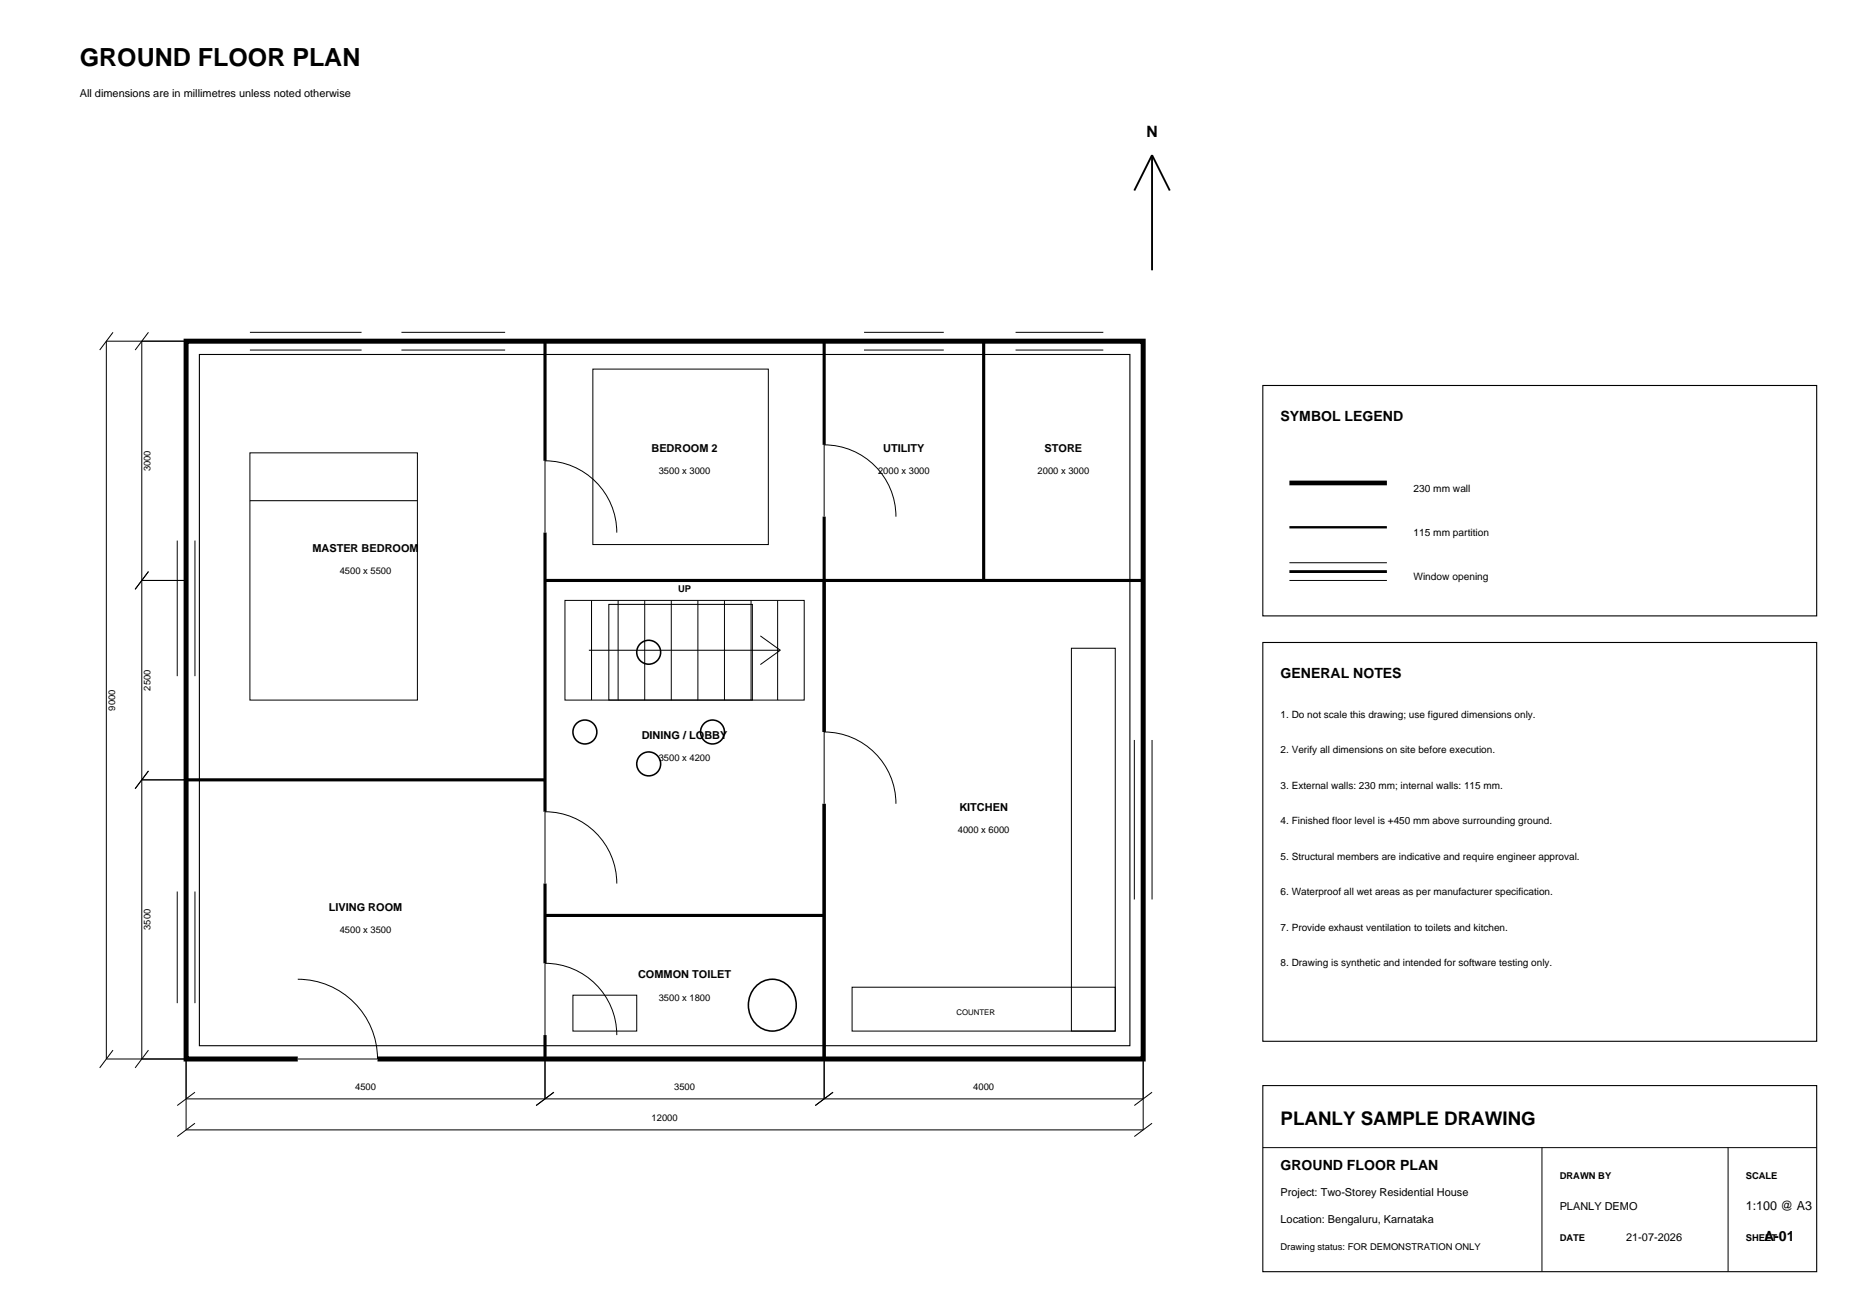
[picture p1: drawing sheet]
<svg xmlns="http://www.w3.org/2000/svg" width="420mm" height="297mm" viewBox="0 0 420 297" stroke-linecap="round" stroke-linejoin="round" font-family="sans-serif">
<defs><g id="words">
<text font-size="5.6" x="18" y="15">GROUND FLOOR PLAN</text>
<text font-size="4.2" x="289" y="254">PLANLY SAMPLE DRAWING</text>
<text font-size="3.5" x="258.7" y="31">N</text>
<g font-size="3.2">
<text x="289" y="95">SYMBOL LEGEND</text>
<text x="289" y="153">GENERAL NOTES</text>
<text x="289" y="264">GROUND FLOOR PLAN</text>
<text x="398.1" y="280">A-01</text>
</g>
<text font-size="2.8" x="394" y="273">1:100 @ A3</text>
<g font-size="2.5">
<text x="18" y="22">All dimensions are in millimetres unless noted otherwise</text>
<text x="147" y="102">BEDROOM 2</text>
<text x="199.3" y="102">UTILITY</text>
<text x="235.7" y="102">STORE</text>
<text x="70.5" y="124.5">MASTER BEDROOM</text>
<text x="144.8" y="166.8">DINING / LOBBY</text>
<text x="216.5" y="183">KITCHEN</text>
<text x="74.2" y="205.5">LIVING ROOM</text>
<text x="144" y="220.8">COMMON TOILET</text>
<text x="289" y="270">Project: Two-Storey Residential House</text>
<text x="352" y="273">PLANLY DEMO</text>
<text x="289" y="276">Location: Bengaluru, Karnataka</text>
<text x="367" y="280">21-07-2026</text>
</g>
<g font-size="2.3">
<text x="319" y="111">230 mm wall</text>
<text x="319" y="121">115 mm partition</text>
<text x="319" y="131">Window opening</text>
<text x="289" y="162">1. Do not scale this drawing; use figured dimensions only.</text>
<text x="289" y="170">2. Verify all dimensions on site before execution.</text>
<text x="289" y="178">3. External walls: 230 mm; internal walls: 115 mm.</text>
<text x="289" y="186">4. Finished floor level is +450 mm above surrounding ground.</text>
<text x="289" y="194">5. Structural members are indicative and require engineer approval.</text>
<text x="289" y="202">6. Waterproof all wet areas as per manufacturer specification.</text>
<text x="289" y="210">7. Provide exhaust ventilation to toilets and kitchen.</text>
<text x="289" y="218">8. Drawing is synthetic and intended for software testing only.</text>
</g>
<g font-size="2.1">
<text x="34" y="106.4" transform="rotate(-90 34 106.4)">3000</text>
<text x="148.7" y="107">3500 x 3000</text>
<text x="198.2" y="107">2000 x 3000</text>
<text x="234.2" y="107">2000 x 3000</text>
<text x="76.7" y="129.5">4500 x 5500</text>
<text x="153" y="133.5">UP</text>
<text x="34" y="155.9" transform="rotate(-90 34 155.9)">2500</text>
<text x="26" y="160.4" transform="rotate(-90 26 160.4)">9000</text>
<text x="148.7" y="171.8">3500 x 4200</text>
<text x="216.2" y="188">4000 x 6000</text>
<text x="34" y="209.9" transform="rotate(-90 34 209.9)">3500</text>
<text x="76.7" y="210.5">4500 x 3500</text>
<text x="148.7" y="225.8">3500 x 1800</text>
<text x="80.1" y="246">4500</text>
<text x="152.1" y="246">3500</text>
<text x="219.6" y="246">4000</text>
<text x="147.1" y="253">12000</text>
<text x="352" y="266">DRAWN BY</text>
<text x="394" y="266">SCALE</text>
<text x="352" y="280">DATE</text>
<text x="394" y="280">SHEET</text>
<text x="289" y="282">Drawing status: FOR DEMONSTRATION ONLY</text>
</g>
<text font-size="1.8" x="215.8" y="229.1">COUNTER</text>
</g></defs>
<path d="M42 77h216v162h-216zM291 109h22" fill="none" stroke="#000" stroke-width="1.1" stroke-linecap="butt"/>
<path d="M45 80h210v156h-210zM285 87h125v52h-125zM285 145h125v90h-125zM285 245h125v42h-125z" fill="none" stroke="#000" stroke-width=".25"/>
<path d="M123 77v162M186 77v162M222 77v54M123 131h135M42 176h81M123 206.6h63" fill="none" stroke="#000" stroke-width=".71" stroke-linecap="butt"/>
<path d="M123 104v16.2M186 100.4v16.2M186 165.2v16.2M123 183.2v16.2M123 217.4v16.2M67.2 239h18" fill="none" stroke="#fff" stroke-width="1.8" stroke-linecap="butt"/>
<g fill="none" stroke="#000" stroke-width=".23">
<path d="M25.5 75l-3 4M32 77v162M33.5 75l-3 4M42 77h-18v162h18v16h216v-16M56.4 75h25.2M56.4 79h25.2M90.6 75h23.4M90.6 79h23.4M195 75h18M195 79h18M229.2 75h19.8M229.2 79h19.8"/>
<path d="M133.8 83.3h39.6v39.6h-39.6zM56.4 102.2h37.8v55.8h-37.8zM56.4 113h37.8M186 116.6v-16.2a16.2 16.2 0 0 1 16.2 16.2M32 131h10M33.5 129l-3 4M40 122v30.6M44 122v30.6M123 120.2v-16.2a16.2 16.2 0 0 1 16.2 16.2M127.5 135.5h54v22.5h-54zM133.5 135.5v22.5M137.4 136.4h32.4v21.6h-32.4z"/>
<path d="M139.5 135.5v22.5M145.5 135.5v22.5M151.5 135.5v22.5M157.5 135.5v22.5M163.5 135.5v22.5M169.5 135.5v22.5M175.5 135.5v22.5M291 131h22M291 127h22M132.9 146.8h43.2M171.6 143.5l4.5 3.3M176.1 146.8l-4.5 3.2"/>
<path d="M241.8 146.3h9.9v86.4h-9.9zM32 176h10M33.5 174l-3 4M256 167v36M260 167v36M123 199.4v-16.2a16.2 16.2 0 0 1 16.2 16.2M186 181.4v-16.2a16.2 16.2 0 0 1 16.2 16.2M40 201.2v25.2M44 201.2v25.2M25.5 237l-3 4M33.5 237l-3 4M67.2 221a18 18 0 0 1 18 18h-18"/>
<path d="M123 233.6v-16.2a16.2 16.2 0 0 1 16.2 16.2M123 239v9M129.3 224.6h14.4v8.1h-14.4zM186 239v9M192.3 222.8h59.4v9.9h-59.4zM42 248h216M44 253.5l-4 3M44 246.5l-4 3M125 246.5l-4 3M188 246.5l-4 3M260 253.5l-4 3M260 246.5l-4 3"/>
<path d="M285 259h125M348 259v28M390 259v28"/>
</g>
<path d="M56.4 77h25.2M90.6 77h23.4M195 77h18M229.2 77h19.8M42 122v30.6M291 129h22M258 167v36M42 201.2v25.2" fill="none" stroke="#000" stroke-width=".63" stroke-linecap="butt"/>
<g fill="none" stroke="#000" stroke-width=".35">
<path d="M170.5 222.7a5.3 5.3 0 0 1 5.6-1.4 5.3 5.3 0 0 1 3.5 4.6 5.5 5.5 0 0 1-2.3 5.8 5.5 5.5 0 0 1-6.2-.1 6.2 6.2 0 0 1-.6-8.9z"/>
<circle cx="146.4" cy="147.2" r="2.7"/>
<circle cx="132" cy="165.2" r="2.7"/>
<circle cx="146.4" cy="172.4" r="2.7"/>
<circle cx="160.8" cy="165.2" r="2.7"/>
</g>
<path d="M260 35v26M260 35l-4 8M260 35l4 8" fill="none" stroke="#000" stroke-width=".42"/>
<path d="M291 119h22" fill="none" stroke="#000" stroke-width=".53"/>
<use href="#words"/>
</svg>
